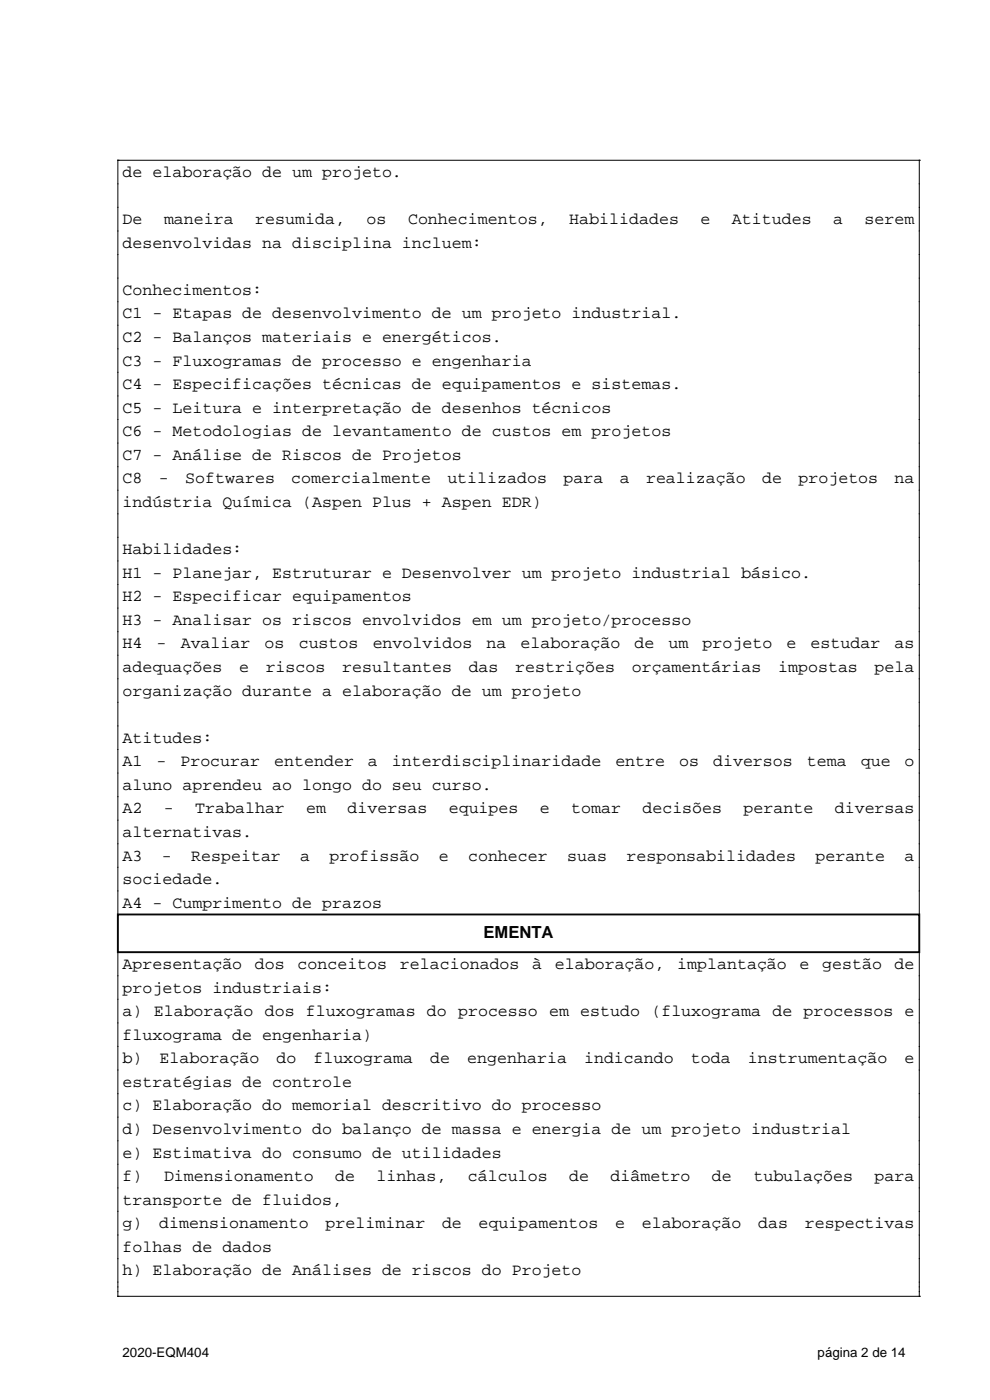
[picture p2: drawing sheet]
<svg xmlns="http://www.w3.org/2000/svg" width="210mm" height="297mm" viewBox="0 0 210 297" stroke-linecap="round" stroke-linejoin="round" font-family="sans-serif">
<defs><g id="words">
<g font-size="3.5">
<text x="26" y="37.6">de elaboração de um projeto.</text>
<text x="26" y="47.6">De</text>
<text x="34.8" y="47.6">maneira</text>
<text x="54.2" y="47.6">resumida,</text>
<text x="77.8" y="47.6">os</text>
<text x="86.6" y="47.6">Conhecimentos,</text>
<text x="120.7" y="47.6">Habilidades</text>
<text x="148.6" y="47.6">e</text>
<text x="155.3" y="47.6">Atitudes</text>
<text x="176.7" y="47.6">a</text>
<text x="183.4" y="47.6">serem</text>
<text x="26" y="52.6">desenvolvidas na disciplina incluem:</text>
<text x="26" y="62.6">Conhecimentos:</text>
<text x="26" y="67.6">C1 - Etapas de desenvolvimento de um projeto industrial.</text>
<text x="26" y="72.6">C2 - Balanços materiais e energéticos.</text>
<text x="26" y="77.6">C3 - Fluxogramas de processo e engenharia</text>
<text x="26" y="82.6">C4 - Especificações técnicas de equipamentos e sistemas.</text>
<text x="26" y="87.6">C5 - Leitura e interpretação de desenhos técnicos</text>
<text x="26" y="92.6">C6 - Metodologias de levantamento de custos em projetos</text>
<text x="26" y="97.6">C7 - Análise de Riscos de Projetos</text>
<text x="26" y="102.6">C8</text>
<text x="26" y="107.6">indústria Química (Aspen Plus + Aspen EDR)</text>
<text x="33.7" y="102.6">-</text>
<text x="39.3" y="102.6">Softwares</text>
<text x="61.8" y="102.6">comercialmente</text>
<text x="94.9" y="102.6">utilizados</text>
<text x="119.5" y="102.6">para</text>
<text x="131.5" y="102.6">a</text>
<text x="137" y="102.6">realização</text>
<text x="161.7" y="102.6">de</text>
<text x="169.4" y="102.6">projetos</text>
<text x="189.8" y="102.6">na</text>
<text x="26" y="117.6">Habilidades:</text>
<text x="26" y="122.6">H1 - Planejar, Estruturar e Desenvolver um projeto industrial básico.</text>
<text x="26" y="127.6">H2 - Especificar equipamentos</text>
<text x="26" y="132.6">H3 - Analisar os riscos envolvidos em um projeto/processo</text>
<text x="26" y="137.6">H4</text>
<text x="33.2" y="137.6">-</text>
<text x="38.3" y="137.6">Avaliar</text>
<text x="56.1" y="137.6">os</text>
<text x="63.4" y="137.6">custos</text>
<text x="79.1" y="137.6">envolvidos</text>
<text x="103.2" y="137.6">na</text>
<text x="110.4" y="137.6">elaboração</text>
<text x="134.6" y="137.6">de</text>
<text x="141.8" y="137.6">um</text>
<text x="149" y="137.6">projeto</text>
<text x="166.8" y="137.6">e</text>
<text x="172" y="137.6">estudar</text>
<text x="189.8" y="137.6">as</text>
<text x="26" y="142.6">adequações</text>
<text x="50.7" y="142.6">e</text>
<text x="56.4" y="142.6">riscos</text>
<text x="72.6" y="142.6">resultantes</text>
<text x="99.4" y="142.6">das</text>
<text x="109.3" y="142.6">restrições</text>
<text x="134" y="142.6">orçamentárias</text>
<text x="165.1" y="142.6">impostas</text>
<text x="185.5" y="142.6">pela</text>
<text x="26" y="147.6">organização durante a elaboração de um projeto</text>
<text x="26" y="157.6">Atitudes:</text>
<text x="26" y="162.6">A1</text>
<text x="26" y="167.6">aluno aprendeu ao longo do seu curso.</text>
<text x="33.2" y="162.6">-</text>
<text x="38.3" y="162.6">Procurar</text>
<text x="58.2" y="162.6">entender</text>
<text x="78" y="162.6">a</text>
<text x="83.1" y="162.6">interdisciplinaridade</text>
<text x="130.5" y="162.6">entre</text>
<text x="144.1" y="162.6">os</text>
<text x="151.3" y="162.6">diversos</text>
<text x="171.2" y="162.6">tema</text>
<text x="182.6" y="162.6">que</text>
<text x="191.9" y="162.6">o</text>
<text x="26" y="172.6">A2</text>
<text x="34.8" y="172.6">-</text>
<text x="41.4" y="172.6">Trabalhar</text>
<text x="65" y="172.6">em</text>
<text x="73.7" y="172.6">diversas</text>
<text x="95.2" y="172.6">equipes</text>
<text x="114.5" y="172.6">e</text>
<text x="121.2" y="172.6">tomar</text>
<text x="136.3" y="172.6">decisões</text>
<text x="157.7" y="172.6">perante</text>
<text x="177.1" y="172.6">diversas</text>
<text x="26" y="177.6">alternativas.</text>
<text x="26" y="182.6">A3</text>
<text x="34.3" y="182.6">-</text>
<text x="40.5" y="182.6">Respeitar</text>
<text x="63.7" y="182.6">a</text>
<text x="69.9" y="182.6">profissão</text>
<text x="93.1" y="182.6">e</text>
<text x="99.3" y="182.6">conhecer</text>
<text x="120.3" y="182.6">suas</text>
<text x="132.9" y="182.6">responsabilidades</text>
<text x="173" y="182.6">perante</text>
<text x="191.9" y="182.6">a</text>
<text x="26" y="187.6">sociedade.</text>
<text x="26" y="192.6">A4 - Cumprimento de prazos</text>
<text x="102.6" y="199.1">EMENTA</text>
<text x="26" y="205.6">Apresentação</text>
<text x="54.1" y="205.6">dos</text>
<text x="63.1" y="205.6">conceitos</text>
<text x="84.8" y="205.6">relacionados</text>
<text x="112.9" y="205.6">à</text>
<text x="117.7" y="205.6">elaboração,</text>
<text x="143.6" y="205.6">implantação</text>
<text x="169.6" y="205.6">e</text>
<text x="174.4" y="205.6">gestão</text>
<text x="189.8" y="205.6">de</text>
<text x="26" y="210.6">projetos industriais:</text>
<text x="26" y="215.6">a) Elaboração dos fluxogramas do processo em estudo (fluxograma de processos e</text>
<text x="26" y="220.6">fluxograma de engenharia)</text>
<text x="26" y="225.6">b)</text>
<text x="33.8" y="225.6">Elaboração</text>
<text x="58.6" y="225.6">do</text>
<text x="66.5" y="225.6">fluxograma</text>
<text x="91.3" y="225.6">de</text>
<text x="99.1" y="225.6">engenharia</text>
<text x="123.9" y="225.6">indicando</text>
<text x="146.6" y="225.6">toda</text>
<text x="158.6" y="225.6">instrumentação</text>
<text x="191.9" y="225.6">e</text>
<text x="26" y="230.6">estratégias de controle</text>
<text x="26" y="235.6">c) Elaboração do memorial descritivo do processo</text>
<text x="26" y="240.6">d) Desenvolvimento do balanço de massa e energia de um projeto industrial</text>
<text x="26" y="245.6">e) Estimativa do consumo de utilidades</text>
<text x="26" y="250.6">f)</text>
<text x="34.8" y="250.6">Dimensionamento</text>
<text x="71.1" y="250.6">de</text>
<text x="79.9" y="250.6">linhas,</text>
<text x="99.3" y="250.6">cálculos</text>
<text x="120.7" y="250.6">de</text>
<text x="129.5" y="250.6">diâmetro</text>
<text x="151" y="250.6">de</text>
<text x="159.8" y="250.6">tubulações</text>
<text x="185.5" y="250.6">para</text>
<text x="26" y="255.6">transporte de fluidos,</text>
<text x="26" y="260.6">g)</text>
<text x="33.8" y="260.6">dimensionamento</text>
<text x="69.1" y="260.6">preliminar</text>
<text x="93.8" y="260.6">de</text>
<text x="101.5" y="260.6">equipamentos</text>
<text x="130.5" y="260.6">e</text>
<text x="136.1" y="260.6">elaboração</text>
<text x="160.8" y="260.6">das</text>
<text x="170.7" y="260.6">respectivas</text>
<text x="26" y="265.6">folhas de dados</text>
<text x="26" y="270.6">h) Elaboração de Análises de riscos do Projeto</text>
</g>
<g font-size="2.8">
<text x="26" y="287.8">2020-EQM404</text>
<text x="173.4" y="287.8">página 2 de 14</text>
</g>
</g></defs>
<path d="M25 34h.1M25 34h170M25 34v160M195 34h.1M195 34v160M25 202v73M195 202v73M25 275h.1M25 275h170M195 275h.1" fill="none" stroke="#000" stroke-width=".21"/>
<path d="M25 194h170v8h-170z" fill="none" stroke="#000" stroke-width=".4"/>
<use href="#words"/>
</svg>
